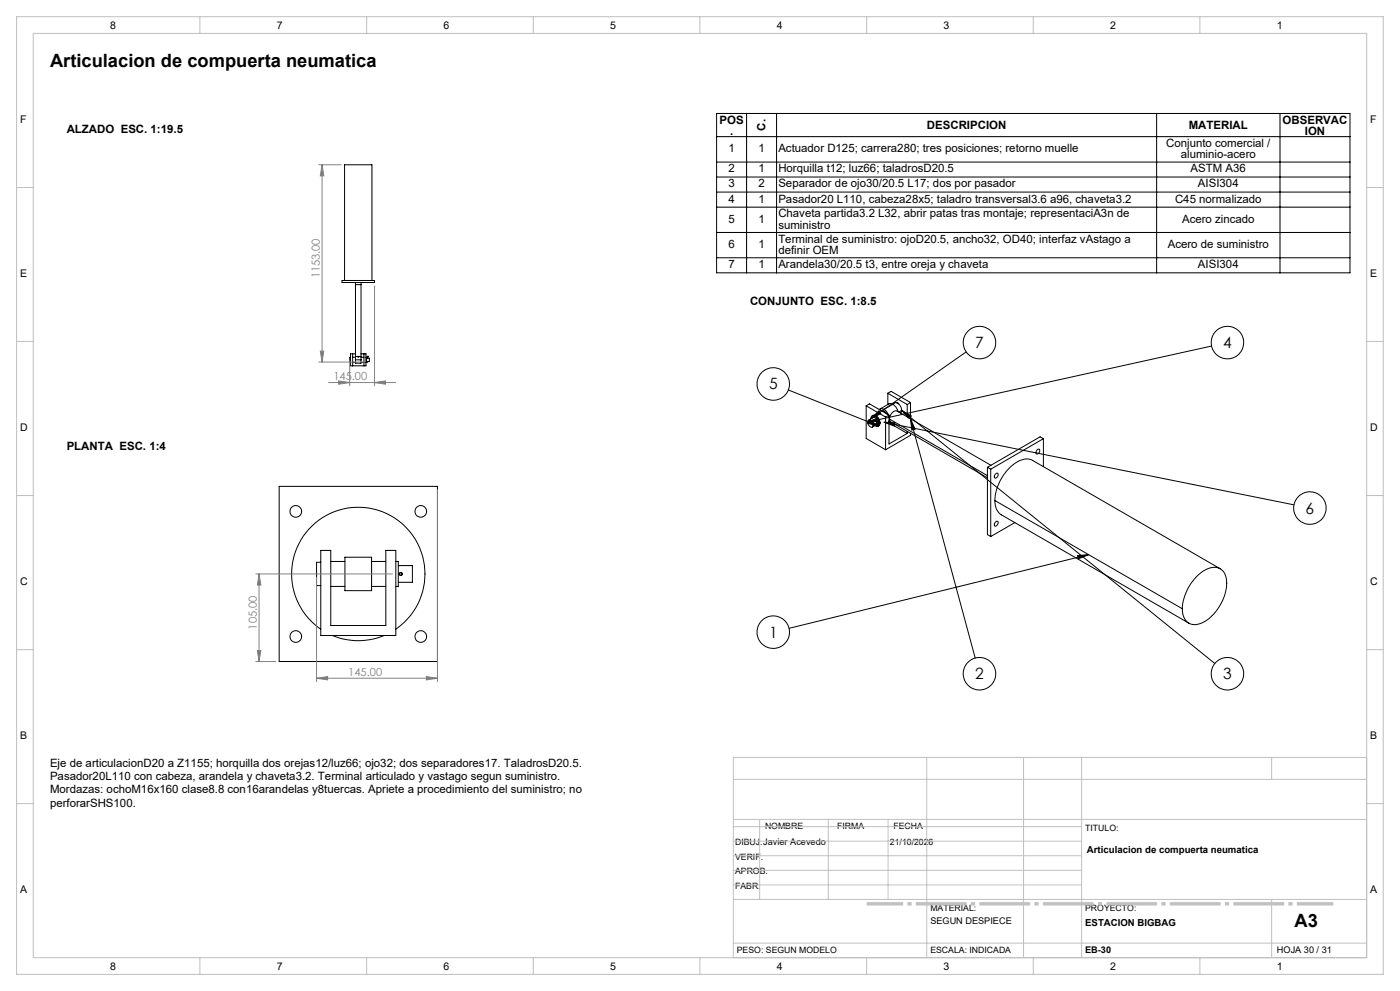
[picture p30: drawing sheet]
<svg xmlns="http://www.w3.org/2000/svg" width="420mm" height="297mm" viewBox="0 0 420 297" stroke-linecap="round" stroke-linejoin="round" font-family="sans-serif">
<defs><g id="words">
<g font-size="5.5">
<text x="15" y="19.9">Articulacion de compuerta neumatica</text>
<text x="388.4" y="277.8">A3</text>
</g>
<g font-size="4.7">
<text x="292.6" y="104.3">7</text>
<text x="367" y="104.3">4</text>
<text x="230.7" y="116.7">5</text>
<text x="391.7" y="153.9">6</text>
<text x="230.7" y="191.1">1</text>
<text x="292.6" y="203.6">2</text>
<text x="367" y="203.6">3</text>
</g>
<g font-size="3.4">
<text x="20" y="39.7">ALZADO ESC. 1:19.5</text>
<text x="215.9" y="37">POS</text>
<text x="219" y="40.5">.</text>
<text x="229.7" y="39.2" transform="rotate(-90 229.7 39.2)">C.</text>
<text x="278.1" y="38.6">DESCRIPCION</text>
<text x="356.6" y="38.6">MATERIAL</text>
<text x="384.8" y="37">OBSERVAC</text>
<text x="391.4" y="40.5">ION</text>
<text x="218.5" y="45.6">1</text>
<text x="227.5" y="45.6">1</text>
<text x="233.5" y="45.6">Actuador D125; carrera280; tres posiciones; retorno muelle</text>
<text x="349.8" y="44">Conjunto comercial /</text>
<text x="354.2" y="47.5">aluminio-acero</text>
<text x="218.5" y="51.6">2</text>
<text x="227.5" y="51.6">1</text>
<text x="233.5" y="51.6">Horquilla t12; luz66; taladrosD20.5</text>
<text x="357.2" y="51.6">ASTM A36</text>
<text x="218.5" y="56.1">3</text>
<text x="227.5" y="56.1">2</text>
<text x="233.5" y="56.1">Separador de ojo30/20.5 L17; dos por pasador</text>
<text x="359.4" y="56.1">AISI304</text>
<text x="218.5" y="61">4</text>
<text x="227.5" y="61">1</text>
<text x="233.5" y="61">Pasador20 L110, cabeza28x5; taladro transversal3.6 a96, chaveta3.2</text>
<text x="233.5" y="65.1">Chaveta partida3.2 L32, abrir patas tras montaje; representaciA3n de</text>
<text x="352.5" y="61">C45 normalizado</text>
<text x="218.5" y="66.7">5</text>
<text x="227.5" y="66.7">1</text>
<text x="233.5" y="68.6">suministro</text>
<text x="354.6" y="66.7">Acero zincado</text>
<text x="218.5" y="74.3">6</text>
<text x="227.5" y="74.3">1</text>
<text x="233.5" y="72.7">Terminal de suministro: ojoD20.5, ancho32, OD40; interfaz vAstago a</text>
<text x="233.5" y="76.2">definir OEM</text>
<text x="350.3" y="74.3">Acero de suministro</text>
<text x="218.5" y="80.3">7</text>
<text x="227.5" y="80.3">1</text>
<text x="233.5" y="80.3">Arandela30/20.5 t3, entre oreja y chaveta</text>
<text x="359.4" y="80.3">AISI304</text>
<text x="225" y="91.5">CONJUNTO ESC. 1:8.5</text>
<text x="20" y="134.7">PLANTA ESC. 1:4</text>
<text x="15" y="229.7">Eje de articulacionD20 a Z1155; horquilla dos orejas12/luz66; ojo32; dos separadores17. TaladrosD20.5.</text>
<text x="15" y="233.7">Pasador20L110 con cabeza, arandela y chaveta3.2. Terminal articulado y vastago segun suministro.</text>
<text x="15" y="237.7">Mordazas: ochoM16x160 clase8.8 con16arandelas y8tuercas. Apriete a procedimiento del suministro; no</text>
<text x="15" y="241.7">perforarSHS100.</text>
</g>
<g font-size="3.3" fill="#808080">
<text x="95.9" y="83.4" transform="rotate(-90 95.9 83.4)">1153.00</text>
<text x="100" y="113.9">145.00</text>
<text x="77" y="188.7" transform="rotate(-90 77 188.7)">105.00</text>
<text x="104.5" y="202.5">145.00</text>
</g>
<g font-size="3.2">
<text x="33" y="8.6">8</text>
<text x="83" y="8.6">7</text>
<text x="133" y="8.6">6</text>
<text x="183" y="8.6">5</text>
<text x="233" y="8.6">4</text>
<text x="283" y="8.6">3</text>
<text x="333" y="8.6">2</text>
<text x="383" y="8.6">1</text>
<text x="6" y="36.8">F</text>
<text x="411" y="36.8">F</text>
<text x="6" y="82.9">E</text>
<text x="411" y="82.9">E</text>
<text x="6" y="129.1">D</text>
<text x="411" y="129.1">D</text>
<text x="6" y="175.3">C</text>
<text x="411" y="175.3">C</text>
<text x="6" y="221.4">B</text>
<text x="411" y="221.4">B</text>
<text x="6" y="267.6">A</text>
<text x="411" y="267.6">A</text>
<text x="33" y="290.6">8</text>
<text x="83" y="290.6">7</text>
<text x="133" y="290.6">6</text>
<text x="183" y="290.6">5</text>
<text x="233" y="290.6">4</text>
<text x="283" y="290.6">3</text>
<text x="333" y="290.6">2</text>
<text x="383" y="290.6">1</text>
</g>
<g font-size="2.9">
<text x="326.1" y="255.6">Articulacion de compuerta neumatica</text>
<text x="325.6" y="277.5">ESTACION BIGBAG</text>
</g>
<g font-size="2.7">
<text x="279.1" y="276.8">SEGUN DESPIECE</text>
<text x="325.6" y="285.6">EB-30</text>
<text x="383.1" y="285.6">HOJA 30 / 31</text>
</g>
<g font-size="2.6">
<text x="229.5" y="248.4">NOMBRE</text>
<text x="251.1" y="248.4">FIRMA</text>
<text x="268" y="248.4">FECHA</text>
<text x="325.6" y="249">TITULO:</text>
<text x="220.5" y="253.3">DIBUJ.Javier Acevedo</text>
<text x="220.5" y="257.7">VERIF.</text>
<text x="267" y="253.3">21/10/2026</text>
<text x="220.5" y="262">APROB.</text>
<text x="220.5" y="266.4">FABR.</text>
<text x="279.1" y="273">MATERIAL:</text>
<text x="325.6" y="273">PROYECTO:</text>
<text x="221.1" y="285.5">PESO: SEGUN MODELO</text>
<text x="279.1" y="285.5">ESCALA: INDICADA</text>
</g>
</g></defs>
<g fill="none" stroke="#000" stroke-width=".3">
<path d="M215 34h190v47.8h-190zM224 34v47.8M233 34v47.8M347 34v47.8M384 34v47.8M215 41h190M215 48.6h190M215 53.1h190M215 57.6h190M215 62.1h190M215 69.7h190M215 77.3h190"/>
<path d="M102.6 84.1h9.8v.6h-9.8zM103.4 84.1v-34.7h8.2v34.7M106.6 85.3h1.7M106.6 84.7v22.1M108.3 84.7v22.1M105.2 107.1h-.3v1.5h.3M105.8 108.6h.8M105.8 106v3.6M105.8 107.1h.8M106.6 106.8h1.7M106.6 107.8v1.1h1.7v-1.1M106.6 106.8v1"/>
<path d="M106.6 106h-1.4v3.6h4.6v-3.6h-1.5M106.6 107.8h1.7M107 106.8l.5 .2M107.5 106.8v.2M108 106.8l-.5 .2M108.3 106.8v1M108.3 108.6h.9M108.3 107.1h.9M109.2 106v3.6M109.8 107.1h.2v1.5h-.2M110 108.4h.1M110 107.3h.1"/>
<path d="M110 107.3h.2M110 108.4h.2M110.1 107.2l.4-.4-.3 .5M110.1 107.2l.1 .1M110.1 107.2l-.1 .1M110.2 107.3h.6v1.1h-.6M110.2 107.3h.1M236.5 116.9l27.1 10.7M266.3 117.9l5.9 3.3M266.3 117.9v3.3M266.3 117.9l1-.6 5.9 3.3M289.8 105.5l-28.5 19.9"/>
<path d="M363.5 103.7l-103.2 22.8M259.9 121.6v9.8l5.8 3.4M259.9 121.6l5.8 3.4M259.9 121.6l.9-.6 5.9 3.4M260.3 126.5l3.1-1.2 .2 1zM260.5 126a1.26 1.26 0 0 1 1.2 .7 1.26 1.26 0 0 1-.1 1.4l-.6-.3-.4-.4a1.16 1.16 0 0 1-.1-1.4zM260.7 125.9l2.9 1.7-3.3-.7zM261.1 125.6l.2-.1a.86 .86 0 0 1 .6-1 .86 .86 0 0 1 1.1 .6l.6 .8 .2 1M261.3 125.4l2.4-2.3 .6 .9zM261.7 124.6a1.86 1.86 0 0 1 2.3 2.1M261.8 125.2a1.24 1.24 0 0 1 1.6 1.4M262.1 125.1l-1.6 .9"/>
<path d="M262.5 127.6l.7 .1M262.5 124.5l.5 .3M262.9 124.6h.1M263 126.9h.1M263 126.9l-1.1 .6M263 127.2l-1.3 .8M263 126.9l.2 .8M263.1 126.6l.4 .1M263.3 126.8l-.1-.1-.2 .2M263.3 126.8l.3 .8M263.3 126.8h.2l-.1 .2M263.4 126.6h-.3l-.1 .3"/>
<path d="M263.4 126.6v.1M263.8 126.9l-.2 .7M264 126.7l-.4 .9M264 126.7l-.2 .2M264.4 123.1a1.64 1.64 0 0 1 1.6 .9M265.2 122.7a1.03 1.03 0 0 0-1.4 .1M265.2 122.7l.7 .5 .7 1.2M265.2 126.5l3.3 .2-.2 1zM265.2 126.5l123 24.8M265.7 125v9.8M266.7 124.7v1.6M266.7 124.4l-1 .6"/>
<path d="M266.7 124.4v8.7l5.5-3.2M266.7 126.7l5.5 3.2M266.8 125.6a2.26 2.26 0 0 1 2.3-2.4l28.2 16.2M266.8 125.6l.4 .8 29 16.8M266.8 125.6l29.4 17M267.1 126.3l-.4 .2M267.8 121.1l.6-.3a2.02 2.02 0 0 1 2.1 2.2M267.9 121.2l-.7-.3-.5 .1-2.7 1.6M267.9 121.2l1 1 .5 1.2M267.9 121.2l-2.7 1.5M269 120.7l.5 .3M269.3 120.9h.1"/>
<path d="M270.5 123l-.3 .8M270.5 123l2.9 1.7-.6 .7zM270.5 123l-.8 .5M270.5 123l94 75.9M272.2 121.2v3.8M272.2 129.3v.6M273.2 125.6l1.3 3-1 .3zM273.2 120.6l-1 .6M273.2 120.6v4.9M273.2 129.9v.6l-7.5 4.3M273.2 125.6l19.4 71.6M311.1 134.9a.5 .5 0 0 1 .8-.2 .5 .5 0 0 1-.1 .8l-.1 .1a.51 .51 0 0 1-.7 .4 .51 .51 0 0 1-.1-.8z"/>
<path d="M313 131.5l-15.8 9.1M313 131.5v8.3M313 131.5l-1-.6-15.8 9.1M83.7 145.8h47.5v52.5h-47.5zM296.2 140l1 .6M296.2 140v20.2l1 .6M297.2 140.6v20.2M298.4 150a14.1 14.1 0 0 1 8.3-12.2 3.6 3.6 0 0 1 3.1 .2l56.3 32.5M298.4 150a4.7 4.7 0 0 0 2 4.3l56.3 32.5M298.4 150l56.3 32.5M298.6 142.1a.49 .49 0 0 1 .8-.2 .49 .49 0 0 1-.1 .8 .52 .52 0 0 1-.4 .6 .52 .52 0 0 1-.6-.4zM298.6 156.5a.48 .48 0 0 1 .8-.2 .48 .48 0 0 1-.1 .8 .52 .52 0 0 1-.4 .6 .52 .52 0 0 1-.6-.4z"/>
<path d="M304.4 156.6l-7.2 4.2M96.2 168.5h-1.2v7h1.2M96.2 165h3v22.5h16.5v-22.5h3v25.5h-22.5zM99.2 168.3h4.3M99.2 175.8h4.3M103.5 167h8v10h-8zM111.5 168.3h4.2M111.5 175.8h4.2M118.7 168.3h.8v7.5h-.8M119.5 169.5h4.2v5h-4.2M120.2 171.6h.2M120.2 172.4h.2"/>
<path d="M120.6 172h.1M323.3 166.5l3.3-.3-3.1 1.3zM326.6 166.2l-89.9 22.1M359 172.8a6.4 6.4 0 0 1 7-2.4 5.4 5.4 0 0 1 1.9 6 13.9 13.9 0 0 1-8.1 10.6 3.8 3.8 0 0 1-5.1-4.1 14.6 14.6 0 0 1 4.3-10.1zM96.2 188.6a20 20 0 0 1-3.7-29.8 20 20 0 0 1 30 0 20 20 0 0 1-3.8 29.8M99.7 190.5a20 20 0 0 0 15.5 0"/>
<circle cx="232" cy="115.1" r="4.9"/>
<circle cx="293.8" cy="102.7" r="4.9"/>
<circle cx="368.2" cy="102.7" r="4.9"/>
<circle cx="263.4" cy="127.6" r=".18"/>
<circle cx="88.7" cy="153.3" r="1.75"/>
<circle cx="126.2" cy="153.3" r="1.75"/>
<circle cx="393" cy="152.3" r="4.9"/>
<circle cx="120.2" cy="172" r=".41"/>
<circle cx="120.2" cy="172" r=".44"/>
<circle cx="88.7" cy="190.8" r="1.75"/>
<circle cx="126.2" cy="190.8" r="1.75"/>
<circle cx="232" cy="189.5" r="4.9"/>
<circle cx="293.8" cy="201.9" r="4.9"/>
<circle cx="368.2" cy="201.9" r="4.9"/>
</g>
<g fill="none" stroke="#808080" stroke-width=".3">
<path d="M95.6 49.4h6.8M96.6 49.4l.5 3.3h-1zM96.6 49.4v59.1M112.4 85.7v29.9M95.6 108.5h13.6M96.1 105.2h1l-.5 3.3zM98.6 114.6h20.1M101.6 114.2l3.3 .4-3.3 .5zM104.9 108.1v7.5M112.4 114.6l3.2-.4v.9zM131.2 146.8v57.5M76.7 172h41"/>
<path d="M77.7 172l.5 3.3h-1zM77.7 172v26.3M95 173v31.3M76.7 198.3h6M77.2 195h1l-.5 3.3zM95 203.3l3.3-.5v1zM95 203.3h36.2M127.9 202.8l3.3 .5-3.3 .5z"/>
</g>
<path d="M260 270.9h140" fill="none" stroke="#c0c0c0" stroke-width="1" stroke-dasharray="15.2 1.3 1.3 1.3" stroke-dashoffset="4.3" stroke-linecap="butt"/>
<g fill="none" stroke="#c0c0c0" stroke-width=".3">
<path d="M5 5h410v287h-410zM10 10h400v277h-400zM60 5v5M110 5v5M160 5v5M210 5v5M260 5v5M310 5v5M360 5v5M5 56.2h5M410 56.2h5M5 102.3h5"/>
<path d="M410 102.3h5M5 148.5h5M410 148.5h5M5 194.7h5M410 194.7h5M220 233.6h190M278 227v60M307.1 227v60M324.5 227v60M381.5 227v6.6M410 227h-190v60M5 240.8h5"/>
<path d="M220 245.6h190M220 256.5h104.5M220 252.1h104.5M220 247.8h104.5M227.9 245.6v24M248.5 245.6v24M266.4 245.6v24M410 240.8h5M220 269.6h190M220 265.2h104.5M220 260.8h104.5M381.5 269.6v17.4"/>
<path d="M60 287v5M110 287v5M160 287v5M210 287v5M220 282.6h190M260 287v5M310 287v5M360 287v5"/>
</g>
<path d="M265.2 126.5l3.3 .2-.2 1zM270.5 123l2.9 1.7-.6 .7zM273.2 125.6l1.3 3-1 .3zM323.3 166.5l3.3-.3-3.1 1.3zM260.7 125.9l2.9 1.7-3.3-.7zM261.3 125.4l2.4-2.3 .6 .9zM260.3 126.5l3.1-1.2 .2 1z" fill="#000"/>
<g fill="#808080">
<path d="M101.6 114.2l3.3 .4-3.3 .5zM112.4 114.6l3.2-.4v.9zM95 203.3l3.3-.5v1zM127.9 202.8l3.3 .5-3.3 .5z"/>
<path d="M96.1 105.2h1l-.5 3.3zM96.6 49.4l.5 3.3h-1zM77.2 195h1l-.5 3.3zM77.7 172l.5 3.3h-1z"/>
</g>
<use href="#words"/>
</svg>
